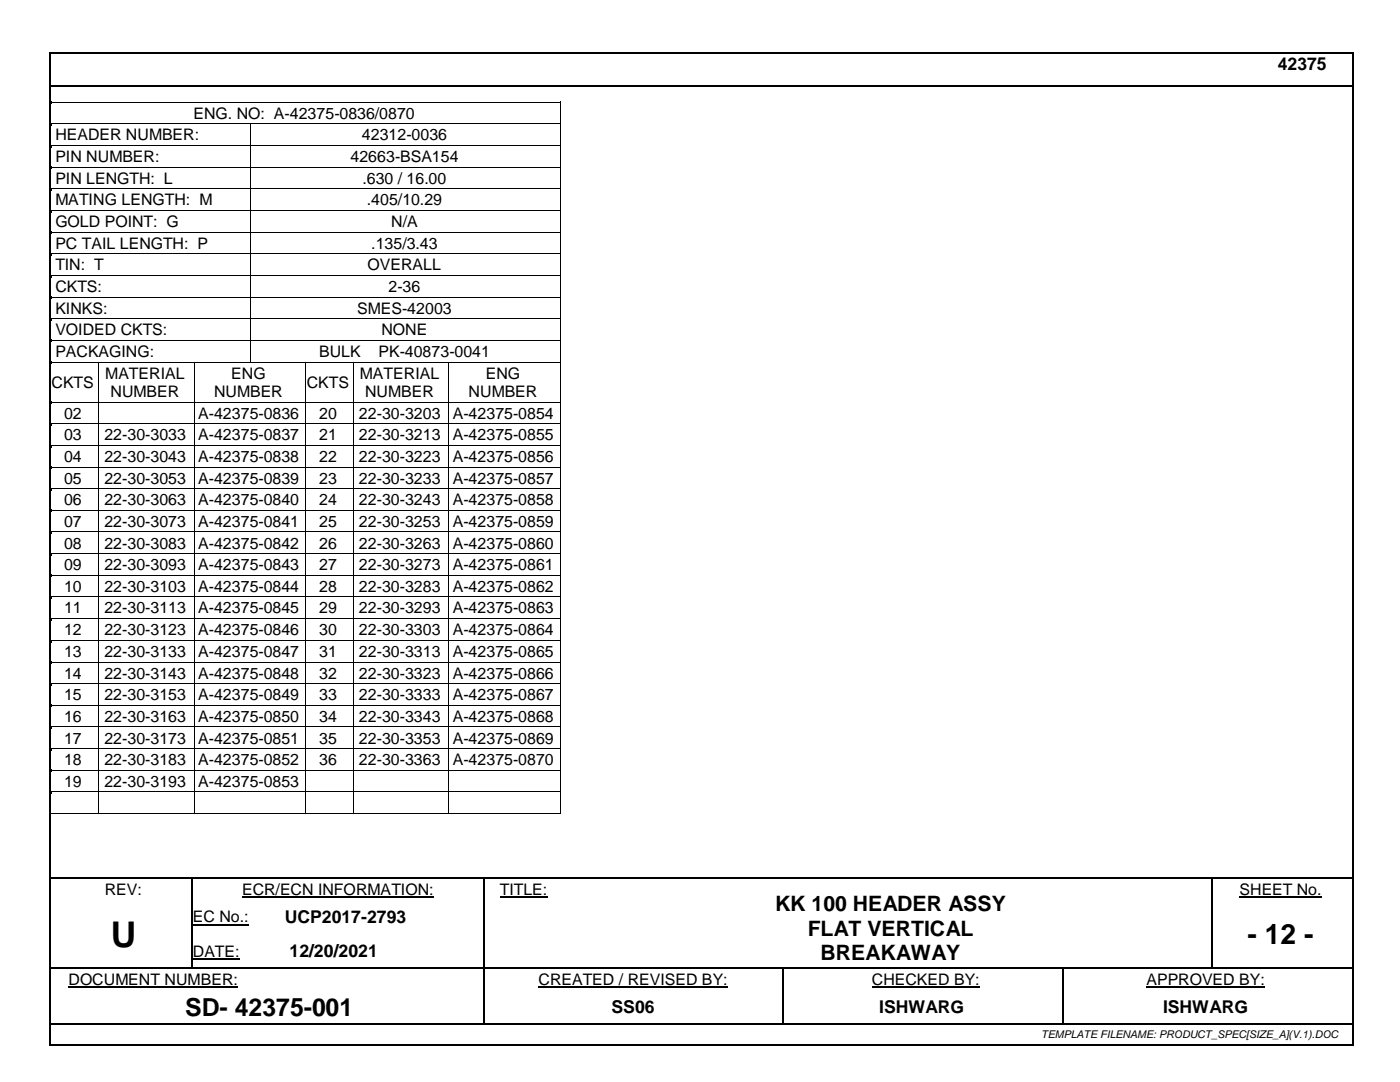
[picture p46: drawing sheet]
<svg xmlns="http://www.w3.org/2000/svg" width="279mm" height="216mm" viewBox="0 0 279 216" stroke-linecap="round" stroke-linejoin="round" font-family="sans-serif">
<defs><g id="words">
<text font-size="7.1" x="22.1" y="188.9">U</text>
<text font-size="5.6" x="249" y="188.3">- 12 -</text>
<text font-size="5" x="37" y="202.7">SD- 42375-001</text>
<g font-size="4.2">
<text x="154.7" y="181.9">KK 100 HEADER ASSY</text>
<text x="161.2" y="186.7">FLAT VERTICAL</text>
<text x="163.8" y="191.6">BREAKAWAY</text>
</g>
<g font-size="3.5">
<text x="255" y="13.9">42375</text>
<text x="56.8" y="184.1">UCP2017-2793</text>
<text x="57.8" y="191">12/20/2021</text>
<text x="122.1" y="202">SS06</text>
<text x="175.5" y="202">ISHWARG</text>
<text x="232.1" y="202">ISHWARG</text>
</g>
<g font-size="3.2">
<text x="38.6" y="23.7">ENG. NO: A-42375-0836/0870</text>
<text x="11" y="28">HEADER NUMBER:</text>
<text x="72.2" y="28">42312-0036</text>
<text x="11" y="32.3">PIN NUMBER:</text>
<text x="69.9" y="32.3">42663-BSA154</text>
<text x="11" y="36.7">PIN LENGTH: L</text>
<text x="11" y="41">MATING LENGTH: M</text>
<text x="72.3" y="36.7">.630 / 16.00</text>
<text x="73.2" y="41">.405/10.29</text>
<text x="11" y="45.3">GOLD POINT: G</text>
<text x="78.1" y="45.3">N/A</text>
<text x="11" y="49.6">PC TAIL LENGTH: P</text>
<text x="11" y="53.9">TIN: T</text>
<text x="73.4" y="53.9">OVERALL</text>
<text x="74.1" y="49.6">.135/3.43</text>
<text x="11" y="58.3">CKTS:</text>
<text x="77.5" y="58.3">2-36</text>
<text x="11" y="62.6">KINKS:</text>
<text x="71.3" y="62.6">SMES-42003</text>
<text x="11" y="66.9">VOIDED CKTS:</text>
<text x="11" y="71.2">PACKAGING:</text>
<text x="63.7" y="71.2">BULK</text>
<text x="75.5" y="71.2">PK-40873-0041</text>
<text x="76.1" y="66.9">NONE</text>
<text x="10.3" y="77.4">CKTS</text>
<text x="21" y="75.5">MATERIAL</text>
<text x="46.2" y="75.5">ENG</text>
<text x="61.2" y="77.4">CKTS</text>
<text x="71.8" y="75.5">MATERIAL</text>
<text x="97" y="75.5">ENG</text>
<text x="12.8" y="83.5">02</text>
<text x="22.1" y="79.2">NUMBER</text>
<text x="39.5" y="83.5">A-42375-0836</text>
<text x="42.7" y="79.2">NUMBER</text>
<text x="63.7" y="83.5">20</text>
<text x="71.6" y="83.5">22-30-3203</text>
<text x="72.9" y="79.2">NUMBER</text>
<text x="90.4" y="83.5">A-42375-0854</text>
<text x="93.5" y="79.2">NUMBER</text>
<text x="12.8" y="87.9">03</text>
<text x="20.8" y="87.9">22-30-3033</text>
<text x="39.5" y="87.9">A-42375-0837</text>
<text x="63.7" y="87.9">21</text>
<text x="71.6" y="87.9">22-30-3213</text>
<text x="90.4" y="87.9">A-42375-0855</text>
<text x="12.8" y="92.2">04</text>
<text x="20.8" y="92.2">22-30-3043</text>
<text x="39.5" y="92.2">A-42375-0838</text>
<text x="63.7" y="92.2">22</text>
<text x="71.6" y="92.2">22-30-3223</text>
<text x="90.4" y="92.2">A-42375-0856</text>
<text x="12.8" y="96.5">05</text>
<text x="12.8" y="100.8">06</text>
<text x="20.8" y="96.5">22-30-3053</text>
<text x="20.8" y="100.8">22-30-3063</text>
<text x="39.5" y="96.5">A-42375-0839</text>
<text x="39.5" y="100.8">A-42375-0840</text>
<text x="63.7" y="96.5">23</text>
<text x="63.7" y="100.8">24</text>
<text x="71.6" y="96.5">22-30-3233</text>
<text x="71.6" y="100.8">22-30-3243</text>
<text x="90.4" y="96.5">A-42375-0857</text>
<text x="90.4" y="100.8">A-42375-0858</text>
<text x="12.8" y="105.1">07</text>
<text x="20.8" y="105.1">22-30-3073</text>
<text x="39.5" y="105.1">A-42375-0841</text>
<text x="63.7" y="105.1">25</text>
<text x="71.6" y="105.1">22-30-3253</text>
<text x="90.4" y="105.1">A-42375-0859</text>
<text x="12.8" y="109.4">08</text>
<text x="12.8" y="113.8">09</text>
<text x="20.8" y="109.4">22-30-3083</text>
<text x="20.8" y="113.8">22-30-3093</text>
<text x="39.5" y="109.4">A-42375-0842</text>
<text x="39.5" y="113.8">A-42375-0843</text>
<text x="63.7" y="109.4">26</text>
<text x="63.7" y="113.8">27</text>
<text x="71.6" y="109.4">22-30-3263</text>
<text x="71.6" y="113.8">22-30-3273</text>
<text x="90.4" y="109.4">A-42375-0860</text>
<text x="90.4" y="113.8">A-42375-0861</text>
<text x="12.8" y="118.1">10</text>
<text x="20.8" y="118.1">22-30-3103</text>
<text x="39.5" y="118.1">A-42375-0844</text>
<text x="63.7" y="118.1">28</text>
<text x="71.6" y="118.1">22-30-3283</text>
<text x="90.4" y="118.1">A-42375-0862</text>
<text x="12.8" y="122.4">11</text>
<text x="20.8" y="122.4">22-30-3113</text>
<text x="39.5" y="122.4">A-42375-0845</text>
<text x="63.7" y="122.4">29</text>
<text x="71.6" y="122.4">22-30-3293</text>
<text x="90.4" y="122.4">A-42375-0863</text>
<text x="12.8" y="126.8">12</text>
<text x="12.8" y="131.1">13</text>
<text x="20.8" y="126.8">22-30-3123</text>
<text x="20.8" y="131.1">22-30-3133</text>
<text x="39.5" y="126.8">A-42375-0846</text>
<text x="39.5" y="131.1">A-42375-0847</text>
<text x="63.7" y="126.8">30</text>
<text x="63.7" y="131.1">31</text>
<text x="71.6" y="126.8">22-30-3303</text>
<text x="71.6" y="131.1">22-30-3313</text>
<text x="90.4" y="126.8">A-42375-0864</text>
<text x="90.4" y="131.1">A-42375-0865</text>
<text x="12.8" y="135.4">14</text>
<text x="20.8" y="135.4">22-30-3143</text>
<text x="39.5" y="135.4">A-42375-0848</text>
<text x="63.7" y="135.4">32</text>
<text x="71.6" y="135.4">22-30-3323</text>
<text x="90.4" y="135.4">A-42375-0866</text>
<text x="12.8" y="139.7">15</text>
<text x="20.8" y="139.7">22-30-3153</text>
<text x="39.5" y="139.7">A-42375-0849</text>
<text x="63.7" y="139.7">33</text>
<text x="71.6" y="139.7">22-30-3333</text>
<text x="90.4" y="139.7">A-42375-0867</text>
<text x="12.8" y="144">16</text>
<text x="12.8" y="148.4">17</text>
<text x="20.8" y="144">22-30-3163</text>
<text x="20.8" y="148.4">22-30-3173</text>
<text x="39.5" y="144">A-42375-0850</text>
<text x="39.5" y="148.4">A-42375-0851</text>
<text x="63.7" y="144">34</text>
<text x="63.7" y="148.4">35</text>
<text x="71.6" y="144">22-30-3343</text>
<text x="71.6" y="148.4">22-30-3353</text>
<text x="90.4" y="144">A-42375-0868</text>
<text x="90.4" y="148.4">A-42375-0869</text>
<text x="12.8" y="152.7">18</text>
<text x="20.8" y="152.7">22-30-3183</text>
<text x="39.5" y="152.7">A-42375-0852</text>
<text x="63.7" y="152.7">36</text>
<text x="71.6" y="152.7">22-30-3363</text>
<text x="90.4" y="152.7">A-42375-0870</text>
<text x="12.8" y="157">19</text>
<text x="20.8" y="157">22-30-3193</text>
<text x="39.5" y="157">A-42375-0853</text>
<text x="20.9" y="178.5">REV:</text>
<text x="48.3" y="178.5">ECR/ECN INFORMATION:</text>
<text x="99.8" y="178.5">TITLE:</text>
<text x="247.4" y="178.5">SHEET No.</text>
<text x="38.5" y="184.1">EC No.:</text>
<text x="38.5" y="191">DATE:</text>
<text x="13.7" y="196.5">DOCUMENT NUMBER:</text>
<text x="107.5" y="196.5">CREATED / REVISED BY:</text>
<text x="174" y="196.5">CHECKED BY:</text>
<text x="228.8" y="196.5">APPROVED BY:</text>
</g>
<text font-size="2.1" x="207.8" y="207.1">TEMPLATE FILENAME: PRODUCT_SPEC[SIZE_A](V.1).DOC</text>
</g></defs>
<g fill="#000">
<path d="M9.8 10.3h.4v.4h-.4z" fill-rule="evenodd"/>
<path d="M9.8 10.3h.4v.4h-.4z" fill-rule="evenodd"/>
<path d="M10.2 17h.3v.4h-.3z" fill-rule="evenodd"/>
<path d="M10.2 17h.3v.4h-.3z" fill-rule="evenodd"/>
<path d="M10.2 17h.3v.4h-.3z" fill-rule="evenodd"/>
<path d="M10.5 17v.4z" fill-rule="evenodd"/>
<path d="M269.9 10.3h.4v.4h-.4z" fill-rule="evenodd"/>
<path d="M269.9 10.3h.4v.4h-.4z" fill-rule="evenodd"/>
<path d="M10.2 20.3h.1v.4h-.1z" fill-rule="evenodd"/>
<path d="M10.2 20.3h.1v.2h-.1z" fill-rule="evenodd"/>
<path d="M10.2 24.6h.1v.5h-.1z" fill-rule="evenodd"/>
<path d="M10.2 29h.1v.4h-.1z" fill-rule="evenodd"/>
<path d="M10.2 33.3h.1v.4h-.1z" fill-rule="evenodd"/>
<path d="M10.2 37.6h.1v.4h-.1z" fill-rule="evenodd"/>
<path d="M49.8 24.8h.2v.3h-.2z" fill-rule="evenodd"/>
<path d="M49.8 24.6h.2v.2h-.2z" fill-rule="evenodd"/>
<path d="M49.8 29h.2v.4h-.2z" fill-rule="evenodd"/>
<path d="M49.8 33.3h.2v.4h-.2z" fill-rule="evenodd"/>
<path d="M49.8 37.6h.2v.4h-.2z" fill-rule="evenodd"/>
<path d="M111.7 20.3h.2v.4h-.2z" fill-rule="evenodd"/>
<path d="M111.7 20.3h.2v.2h-.2z" fill-rule="evenodd"/>
<path d="M111.7 24.6h.2v.5h-.2z" fill-rule="evenodd"/>
<path d="M111.7 29h.2v.4h-.2z" fill-rule="evenodd"/>
<path d="M111.7 33.3h.2v.4h-.2z" fill-rule="evenodd"/>
<path d="M111.7 37.6h.2v.4h-.2z" fill-rule="evenodd"/>
<path d="M10.2 41.9h.1v.4h-.1z" fill-rule="evenodd"/>
<path d="M10.2 46.2h.1v.5h-.1z" fill-rule="evenodd"/>
<path d="M10.2 50.6h.1v.4h-.1z" fill-rule="evenodd"/>
<path d="M10.2 54.9h.1v.4h-.1z" fill-rule="evenodd"/>
<path d="M10.2 59.2h.1v.4h-.1z" fill-rule="evenodd"/>
<path d="M49.8 41.9h.2v.4h-.2z" fill-rule="evenodd"/>
<path d="M49.8 46.2h.2v.5h-.2z" fill-rule="evenodd"/>
<path d="M49.8 50.6h.2v.4h-.2z" fill-rule="evenodd"/>
<path d="M49.8 54.9h.2v.4h-.2z" fill-rule="evenodd"/>
<path d="M49.8 59.2h.2v.4h-.2z" fill-rule="evenodd"/>
<path d="M111.7 41.9h.2v.4h-.2z" fill-rule="evenodd"/>
<path d="M111.7 46.2h.2v.5h-.2z" fill-rule="evenodd"/>
<path d="M111.7 50.6h.2v.4h-.2z" fill-rule="evenodd"/>
<path d="M111.7 54.9h.2v.4h-.2z" fill-rule="evenodd"/>
<path d="M111.7 59.2h.2v.4h-.2z" fill-rule="evenodd"/>
<path d="M10.2 63.5h.1v.4h-.1z" fill-rule="evenodd"/>
<path d="M10.2 67.8h.1v.4h-.1z" fill-rule="evenodd"/>
<path d="M10.2 72.2h.1v.4h-.1z" fill-rule="evenodd"/>
<path d="M19.6 72.3h.2v.3h-.2z" fill-rule="evenodd"/>
<path d="M19.6 72.2h.2v.1h-.2z" fill-rule="evenodd"/>
<path d="M38.7 72.3h.1v.3h-.1z" fill-rule="evenodd"/>
<path d="M38.7 72.2h.1v.1h-.1z" fill-rule="evenodd"/>
<path d="M49.8 63.5h.2v.4h-.2z" fill-rule="evenodd"/>
<path d="M49.8 67.8h.2v.4h-.2z" fill-rule="evenodd"/>
<path d="M49.8 72.2h.2v.1h-.2z" fill-rule="evenodd"/>
<path d="M60.9 72.3h.2v.3h-.2z" fill-rule="evenodd"/>
<path d="M60.9 72.2h.2v.1h-.2z" fill-rule="evenodd"/>
<path d="M70.4 72.3h.2v.3h-.2z" fill-rule="evenodd"/>
<path d="M70.4 72.2h.2v.1h-.2z" fill-rule="evenodd"/>
<path d="M89.5 72.3h.1v.3h-.1z" fill-rule="evenodd"/>
<path d="M89.5 72.2h.1v.1h-.1z" fill-rule="evenodd"/>
<path d="M111.7 63.5h.2v.4h-.2z" fill-rule="evenodd"/>
<path d="M111.7 67.8h.2v.4h-.2z" fill-rule="evenodd"/>
<path d="M111.7 72.2h.2v.4h-.2z" fill-rule="evenodd"/>
<path d="M10.2 80.2h.1v.4h-.1z" fill-rule="evenodd"/>
<path d="M10.2 84.5h.1v.4h-.1z" fill-rule="evenodd"/>
<path d="M10.2 88.8h.1v.4h-.1z" fill-rule="evenodd"/>
<path d="M10.2 93.1h.1v.4h-.1z" fill-rule="evenodd"/>
<path d="M10.2 97.4h.1v.4h-.1z" fill-rule="evenodd"/>
<path d="M19.6 80.2h.2v.4h-.2z" fill-rule="evenodd"/>
<path d="M19.6 84.5h.2v.4h-.2z" fill-rule="evenodd"/>
<path d="M19.6 88.8h.2v.4h-.2z" fill-rule="evenodd"/>
<path d="M19.6 93.1h.2v.4h-.2z" fill-rule="evenodd"/>
<path d="M19.6 97.4h.2v.4h-.2z" fill-rule="evenodd"/>
<path d="M38.7 80.2h.1v.4h-.1z" fill-rule="evenodd"/>
<path d="M38.7 84.5h.1v.4h-.1z" fill-rule="evenodd"/>
<path d="M38.7 88.8h.1v.4h-.1z" fill-rule="evenodd"/>
<path d="M38.7 93.1h.1v.4h-.1z" fill-rule="evenodd"/>
<path d="M38.7 97.4h.1v.4h-.1z" fill-rule="evenodd"/>
<path d="M60.9 80.2h.2v.4h-.2z" fill-rule="evenodd"/>
<path d="M60.9 84.5h.2v.4h-.2z" fill-rule="evenodd"/>
<path d="M60.9 88.8h.2v.4h-.2z" fill-rule="evenodd"/>
<path d="M60.9 93.1h.2v.4h-.2z" fill-rule="evenodd"/>
<path d="M60.9 97.4h.2v.4h-.2z" fill-rule="evenodd"/>
<path d="M70.4 80.2h.2v.4h-.2z" fill-rule="evenodd"/>
<path d="M70.4 84.5h.2v.4h-.2z" fill-rule="evenodd"/>
<path d="M70.4 88.8h.2v.4h-.2z" fill-rule="evenodd"/>
<path d="M70.4 93.1h.2v.4h-.2z" fill-rule="evenodd"/>
<path d="M70.4 97.4h.2v.4h-.2z" fill-rule="evenodd"/>
<path d="M89.5 80.2h.1v.4h-.1z" fill-rule="evenodd"/>
<path d="M89.5 84.5h.1v.4h-.1z" fill-rule="evenodd"/>
<path d="M89.5 88.8h.1v.4h-.1z" fill-rule="evenodd"/>
<path d="M89.5 93.1h.1v.4h-.1z" fill-rule="evenodd"/>
<path d="M89.5 97.4h.1v.4h-.1z" fill-rule="evenodd"/>
<path d="M111.7 80.2h.2v.4h-.2z" fill-rule="evenodd"/>
<path d="M111.7 84.5h.2v.4h-.2z" fill-rule="evenodd"/>
<path d="M111.7 88.8h.2v.4h-.2z" fill-rule="evenodd"/>
<path d="M111.7 93.1h.2v.4h-.2z" fill-rule="evenodd"/>
<path d="M111.7 97.4h.2v.4h-.2z" fill-rule="evenodd"/>
<path d="M10.2 101.7h.1v.5h-.1z" fill-rule="evenodd"/>
<path d="M10.2 106.1h.1v.4h-.1z" fill-rule="evenodd"/>
<path d="M10.2 110.4h.1v.4h-.1z" fill-rule="evenodd"/>
<path d="M10.2 114.7h.1v.4h-.1z" fill-rule="evenodd"/>
<path d="M10.2 119h.1v.4h-.1z" fill-rule="evenodd"/>
<path d="M19.6 101.7h.2v.5h-.2z" fill-rule="evenodd"/>
<path d="M19.6 106.1h.2v.4h-.2z" fill-rule="evenodd"/>
<path d="M19.6 110.4h.2v.4h-.2z" fill-rule="evenodd"/>
<path d="M19.6 114.7h.2v.4h-.2z" fill-rule="evenodd"/>
<path d="M19.6 119h.2v.4h-.2z" fill-rule="evenodd"/>
<path d="M38.7 101.7h.1v.5h-.1z" fill-rule="evenodd"/>
<path d="M38.7 106.1h.1v.4h-.1z" fill-rule="evenodd"/>
<path d="M38.7 110.4h.1v.4h-.1z" fill-rule="evenodd"/>
<path d="M38.7 114.7h.1v.4h-.1z" fill-rule="evenodd"/>
<path d="M38.7 119h.1v.4h-.1z" fill-rule="evenodd"/>
<path d="M60.9 101.7h.2v.5h-.2z" fill-rule="evenodd"/>
<path d="M60.9 106.1h.2v.4h-.2z" fill-rule="evenodd"/>
<path d="M60.9 110.4h.2v.4h-.2z" fill-rule="evenodd"/>
<path d="M60.9 114.7h.2v.4h-.2z" fill-rule="evenodd"/>
<path d="M60.9 119h.2v.4h-.2z" fill-rule="evenodd"/>
<path d="M70.4 101.7h.2v.5h-.2z" fill-rule="evenodd"/>
<path d="M70.4 106.1h.2v.4h-.2z" fill-rule="evenodd"/>
<path d="M70.4 110.4h.2v.4h-.2z" fill-rule="evenodd"/>
<path d="M70.4 114.7h.2v.4h-.2z" fill-rule="evenodd"/>
<path d="M70.4 119h.2v.4h-.2z" fill-rule="evenodd"/>
<path d="M89.5 101.7h.1v.5h-.1z" fill-rule="evenodd"/>
<path d="M89.5 106.1h.1v.4h-.1z" fill-rule="evenodd"/>
<path d="M89.5 110.4h.1v.4h-.1z" fill-rule="evenodd"/>
<path d="M89.5 114.7h.1v.4h-.1z" fill-rule="evenodd"/>
<path d="M89.5 119h.1v.4h-.1z" fill-rule="evenodd"/>
<path d="M111.7 101.7h.2v.5h-.2z" fill-rule="evenodd"/>
<path d="M111.7 106.1h.2v.4h-.2z" fill-rule="evenodd"/>
<path d="M111.7 110.4h.2v.4h-.2z" fill-rule="evenodd"/>
<path d="M111.7 114.7h.2v.4h-.2z" fill-rule="evenodd"/>
<path d="M111.7 119h.2v.4h-.2z" fill-rule="evenodd"/>
<path d="M10.2 123.4h.1v.4h-.1z" fill-rule="evenodd"/>
<path d="M10.2 127.7h.1v.4h-.1z" fill-rule="evenodd"/>
<path d="M10.2 132h.1v.4h-.1z" fill-rule="evenodd"/>
<path d="M10.2 136.3h.1v.5h-.1z" fill-rule="evenodd"/>
<path d="M19.6 123.4h.2v.4h-.2z" fill-rule="evenodd"/>
<path d="M19.6 127.7h.2v.4h-.2z" fill-rule="evenodd"/>
<path d="M19.6 132h.2v.4h-.2z" fill-rule="evenodd"/>
<path d="M19.6 136.3h.2v.5h-.2z" fill-rule="evenodd"/>
<path d="M38.7 123.4h.1v.4h-.1z" fill-rule="evenodd"/>
<path d="M38.7 127.7h.1v.4h-.1z" fill-rule="evenodd"/>
<path d="M38.7 132h.1v.4h-.1z" fill-rule="evenodd"/>
<path d="M38.7 136.3h.1v.5h-.1z" fill-rule="evenodd"/>
<path d="M60.9 123.4h.2v.4h-.2z" fill-rule="evenodd"/>
<path d="M60.9 127.7h.2v.4h-.2z" fill-rule="evenodd"/>
<path d="M60.9 132h.2v.4h-.2z" fill-rule="evenodd"/>
<path d="M60.9 136.3h.2v.5h-.2z" fill-rule="evenodd"/>
<path d="M70.4 123.4h.2v.4h-.2z" fill-rule="evenodd"/>
<path d="M70.4 127.7h.2v.4h-.2z" fill-rule="evenodd"/>
<path d="M70.4 132h.2v.4h-.2z" fill-rule="evenodd"/>
<path d="M70.4 136.3h.2v.5h-.2z" fill-rule="evenodd"/>
<path d="M89.5 123.4h.1v.4h-.1z" fill-rule="evenodd"/>
<path d="M89.5 127.7h.1v.4h-.1z" fill-rule="evenodd"/>
<path d="M89.5 132h.1v.4h-.1z" fill-rule="evenodd"/>
<path d="M89.5 136.3h.1v.5h-.1z" fill-rule="evenodd"/>
<path d="M111.7 123.4h.2v.4h-.2z" fill-rule="evenodd"/>
<path d="M111.7 127.7h.2v.4h-.2z" fill-rule="evenodd"/>
<path d="M111.7 132h.2v.4h-.2z" fill-rule="evenodd"/>
<path d="M111.7 136.3h.2v.5h-.2z" fill-rule="evenodd"/>
<path d="M10.2 140.7h.1v.4h-.1z" fill-rule="evenodd"/>
<path d="M10.2 145h.1v.4h-.1z" fill-rule="evenodd"/>
<path d="M10.2 149.3h.1v.4h-.1z" fill-rule="evenodd"/>
<path d="M10.2 153.6h.1v.4h-.1z" fill-rule="evenodd"/>
<path d="M10.2 157.9h.1v.5h-.1z" fill-rule="evenodd"/>
<path d="M19.6 140.7h.2v.4h-.2z" fill-rule="evenodd"/>
<path d="M19.6 145h.2v.4h-.2z" fill-rule="evenodd"/>
<path d="M19.6 149.3h.2v.4h-.2z" fill-rule="evenodd"/>
<path d="M19.6 153.6h.2v.4h-.2z" fill-rule="evenodd"/>
<path d="M19.6 157.9h.2v.5h-.2z" fill-rule="evenodd"/>
<path d="M38.7 140.7h.1v.4h-.1z" fill-rule="evenodd"/>
<path d="M38.7 145h.1v.4h-.1z" fill-rule="evenodd"/>
<path d="M38.7 149.3h.1v.4h-.1z" fill-rule="evenodd"/>
<path d="M38.7 153.6h.1v.4h-.1z" fill-rule="evenodd"/>
<path d="M38.7 157.9h.1v.5h-.1z" fill-rule="evenodd"/>
<path d="M60.9 140.7h.2v.4h-.2z" fill-rule="evenodd"/>
<path d="M60.9 145h.2v.4h-.2z" fill-rule="evenodd"/>
<path d="M60.9 149.3h.2v.4h-.2z" fill-rule="evenodd"/>
<path d="M60.9 153.6h.2v.4h-.2z" fill-rule="evenodd"/>
<path d="M60.9 157.9h.2v.5h-.2z" fill-rule="evenodd"/>
<path d="M70.4 140.7h.2v.4h-.2z" fill-rule="evenodd"/>
<path d="M70.4 145h.2v.4h-.2z" fill-rule="evenodd"/>
<path d="M70.4 149.3h.2v.4h-.2z" fill-rule="evenodd"/>
<path d="M70.4 153.6h.2v.4h-.2z" fill-rule="evenodd"/>
<path d="M70.4 157.9h.2v.5h-.2z" fill-rule="evenodd"/>
<path d="M89.5 140.7h.1v.4h-.1z" fill-rule="evenodd"/>
<path d="M89.5 145h.1v.4h-.1z" fill-rule="evenodd"/>
<path d="M89.5 149.3h.1v.4h-.1z" fill-rule="evenodd"/>
<path d="M89.5 153.6h.1v.4h-.1z" fill-rule="evenodd"/>
<path d="M89.5 157.9h.1v.5h-.1z" fill-rule="evenodd"/>
<path d="M111.7 140.7h.2v.4h-.2z" fill-rule="evenodd"/>
<path d="M111.7 145h.2v.4h-.2z" fill-rule="evenodd"/>
<path d="M111.7 149.3h.2v.4h-.2z" fill-rule="evenodd"/>
<path d="M111.7 153.6h.2v.4h-.2z" fill-rule="evenodd"/>
<path d="M111.7 157.9h.2v.5h-.2z" fill-rule="evenodd"/>
<path d="M10.2 162.3h.1v.1h-.1z" fill-rule="evenodd"/>
<path d="M10.2 162.3h.1v.1h-.1z" fill-rule="evenodd"/>
<path d="M19.6 162.3h.2v.1h-.2z" fill-rule="evenodd"/>
<path d="M38.2 175.3h.3v.2h-.3z" fill-rule="evenodd"/>
<path d="M38.2 175h.4v.3h-.4z" fill-rule="evenodd"/>
<path d="M38.7 162.3h.1v.1h-.1z" fill-rule="evenodd"/>
<path d="M60.9 162.3h.2v.1h-.2z" fill-rule="evenodd"/>
<path d="M70.4 162.3h.2v.1h-.2z" fill-rule="evenodd"/>
<path d="M89.5 162.3h.1v.1h-.1z" fill-rule="evenodd"/>
<path d="M96.4 175.3h.3v.2h-.3z" fill-rule="evenodd"/>
<path d="M96.4 175h.3v.3h-.3z" fill-rule="evenodd"/>
<path d="M111.7 162.3h.2v.1h-.2z" fill-rule="evenodd"/>
<path d="M111.7 162.3h.2v.1h-.2z" fill-rule="evenodd"/>
<path d="M113.6 175h.3v.3h-.3z" fill-rule="evenodd"/>
<path d="M241.8 175.3h.3v.2h-.3z" fill-rule="evenodd"/>
<path d="M241.8 175h.4v.3h-.4z" fill-rule="evenodd"/>
<path d="M269.1 175h.3v.3h-.3z" fill-rule="evenodd"/>
<path d="M269.4 175h.5v.3h-.5z" fill-rule="evenodd"/>
<path d="M38.2 179.3h.3v.9h-.3z" fill-rule="evenodd"/>
<path d="M38.2 186.2h.3v.9h-.3z" fill-rule="evenodd"/>
<path d="M38.2 193.1h.3v.2h-.3z" fill-rule="evenodd"/>
<path d="M55.5 193.1h.3v.2h-.3z" fill-rule="evenodd"/>
<path d="M96.4 197.4h.3v.8h-.3z" fill-rule="evenodd"/>
<path d="M96.4 179.3h.3v.9h-.3z" fill-rule="evenodd"/>
<path d="M96.4 186.2h.3v.9h-.3z" fill-rule="evenodd"/>
<path d="M96.4 193.1h.3v.5h-.3z" fill-rule="evenodd"/>
<path d="M113.6 193.1h.2v.2h-.2z" fill-rule="evenodd"/>
<path d="M156.1 197.4h.3v.8h-.3z" fill-rule="evenodd"/>
<path d="M156.1 193.3h.3v.3h-.3z" fill-rule="evenodd"/>
<path d="M156.1 193.1h.3v.2h-.3z" fill-rule="evenodd"/>
<path d="M212 193.3h.2v.3h-.2z" fill-rule="evenodd"/>
<path d="M212 193.1h.2v.2h-.2z" fill-rule="evenodd"/>
<path d="M212 197.4h.2v.8h-.2z" fill-rule="evenodd"/>
<path d="M241.8 179.3h.3v.9h-.3z" fill-rule="evenodd"/>
<path d="M241.8 186.2h.3v.9h-.3z" fill-rule="evenodd"/>
<path d="M241.8 193.1h.3v.2h-.3z" fill-rule="evenodd"/>
<path d="M9.8 208.3h.4v.4h-.4z" fill-rule="evenodd"/>
<path d="M9.8 208.3h.4v.4h-.4z" fill-rule="evenodd"/>
<path d="M96.4 204.2h.3v.4h-.3z" fill-rule="evenodd"/>
<path d="M156.1 204.2h.3v.4h-.3z" fill-rule="evenodd"/>
<path d="M212 204.2h.3v.4h-.3z" fill-rule="evenodd"/>
<path d="M269.1 204.2h.3v.4h-.3z" fill-rule="evenodd"/>
<path d="M269.3 204.2h.4v.4h-.4z" fill-rule="evenodd"/>
<path d="M269.7 204.2h.2v.4h-.2z" fill-rule="evenodd"/>
<path d="M269.9 208.3h.4v.4h-.4z" fill-rule="evenodd"/>
<path d="M269.9 208.3h.4v.4h-.4z" fill-rule="evenodd"/>
</g>
<g fill="none" stroke="#000" stroke-width=".34">
<path d="M10 10.7v197.6M10.2 10.5h259.7M10.5 17.2h259.4M270.1 10.7v197.6M10.2 175.1h28M38.6 175.1h57.8M96.7 175.1h16.9M113.9 175.1h127.9M242.2 175.1h26.9M96.5 198.2v6M156.2 198.2v6M10.2 204.4h86.2"/>
<path d="M10.2 208.5h259.7M96.7 204.4h59.4M156.4 204.4h55.6M212.3 204.4h56.8"/>
</g>
<path d="M48.3 179h38.3M99.8 179h9.5M247.4 179h16.4M13.7 197h33.8M38.5 184.5h11.1M38.5 191.4h9.3M107.5 197h37.8M174 197h21.5M228.8 197h23.7" fill="none" stroke="#000" stroke-width=".21"/>
<g fill="none" stroke="#000" stroke-width=".25">
<path d="M38.4 175.5v3.8M96.5 175.5v3.8M242 175.5v3.8M10.2 193.2h28M38.4 180.2v6M38.4 187.1v6M38.5 193.2h17M55.8 193.2h40.6M96.5 180.2v6M96.5 187.1v6M96.5 193.6v3.8M96.7 193.2h16.9"/>
<path d="M113.8 193.2h42.3M156.2 193.6v3.8M156.4 193.2h55.6M212.1 193.6v3.8M212.1 198.2v6M212.2 193.2h29.6M242 180.2v6M242 187.1v6M242.1 193.2h27.8"/>
</g>
<g fill="none" stroke="#000" stroke-width=".2">
<path d="M10.3 20.4h101.4M10.3 24.7h39.5M10.3 29h39.5M10.3 33.4h39.5M10.3 37.7h39.5M49.9 25.1v3.9M49.9 29.4v3.9M49.9 33.7v3.9M49.9 38v3.9M50 24.7h61.7M50 29h61.7M50 33.4h61.7"/>
<path d="M50 37.7h61.7M111.8 20.7v3.9M111.8 25.1v3.9M111.8 29.4v3.9M111.8 33.7v3.9M111.8 38v3.9M10.3 42h39.5M10.3 46.3h39.5M10.3 50.6h39.5M10.3 55h39.5M10.3 59.3h39.5M49.9 42.3v3.9"/>
<path d="M49.9 46.7v3.9M49.9 51v3.9M49.9 55.3v3.9M49.9 59.6v3.9M50 42h61.7M50 46.3h61.7M50 50.6h61.7M50 55h61.7M50 59.3h61.7M111.8 42.3v3.9M111.8 46.7v3.9M111.8 51v3.9"/>
<path d="M111.8 55.3v3.9M111.8 59.6v3.9M10.3 63.6h39.5M10.3 67.9h39.5M10.3 72.2h9.3M19.7 72.6v7.6M19.8 72.2h18.9M38.7 72.6v7.6M38.8 72.2h11M49.9 63.9v3.9M49.9 68.3v3.9M50 63.6h61.7"/>
<path d="M50 67.9h61.7M50 72.2h10.9M61 72.6v7.6M61.1 72.2h9.3M70.5 72.6v7.6M70.6 72.2h18.9M89.6 72.6v7.6M89.6 72.2h22.1M111.8 63.9v3.9M111.8 68.3v3.9M111.8 72.6v7.6M10.3 80.2h9.3"/>
<path d="M10.3 84.6h9.3M10.3 88.9h9.3M10.3 93.2h9.3M10.3 97.5h9.3M19.7 80.6v3.9M19.7 84.9v3.9M19.7 89.2v3.9M19.7 93.5v3.9M19.7 97.8v3.9M19.8 80.2h18.9M19.8 84.6h18.9M19.8 88.9h18.9"/>
<path d="M19.8 93.2h18.9M19.8 97.5h18.9M38.7 80.6v3.9M38.7 84.9v3.9M38.7 89.2v3.9M38.7 93.5v3.9M38.7 97.8v3.9M38.8 80.2h22.1M38.8 84.6h22.1M38.8 88.9h22.1M38.8 93.2h22.1M38.8 97.5h22.1"/>
<path d="M61 80.6v3.9M61 84.9v3.9M61 89.2v3.9M61 93.5v3.9M61 97.8v3.9M61.1 80.2h9.3M61.1 84.6h9.3M61.1 88.9h9.3M61.1 93.2h9.3M61.1 97.5h9.3M70.5 80.6v3.9M70.5 84.9v3.9"/>
<path d="M70.5 89.2v3.9M70.5 93.5v3.9M70.5 97.8v3.9M70.6 80.2h18.9M70.6 84.6h18.9M70.6 88.9h18.9M70.6 93.2h18.9M70.6 97.5h18.9M89.6 80.6v3.9M89.6 84.9v3.9M89.6 89.2v3.9M89.6 93.5v3.9"/>
<path d="M89.6 97.8v3.9M89.6 80.2h22.1M89.6 84.6h22.1M89.6 88.9h22.1M89.6 93.2h22.1M89.6 97.5h22.1M111.8 80.6v3.9M111.8 84.9v3.9M111.8 89.2v3.9M111.8 93.5v3.9M111.8 97.8v3.9M10.3 101.8h9.3"/>
<path d="M10.3 106.1h9.3M10.3 110.5h9.3M10.3 114.8h9.3M10.3 119.1h9.3M19.7 102.2v3.9M19.7 106.5v3.9M19.7 110.8v3.9M19.7 115.1v3.9M19.7 119.4v4M19.8 101.8h18.9M19.8 106.1h18.9M19.8 110.5h18.9"/>
<path d="M19.8 114.8h18.9M19.8 119.1h18.9M38.7 102.2v3.9M38.7 106.5v3.9M38.7 110.8v3.9M38.7 115.1v3.9M38.7 119.4v4M38.8 101.8h22.1M38.8 106.1h22.1M38.8 110.5h22.1M38.8 114.8h22.1M38.8 119.1h22.1"/>
<path d="M61 102.2v3.9M61 106.5v3.9M61 110.8v3.9M61 115.1v3.9M61 119.4v4M61.1 101.8h9.3M61.1 106.1h9.3M61.1 110.5h9.3M61.1 114.8h9.3M61.1 119.1h9.3M70.5 102.2v3.9M70.5 106.5v3.9"/>
<path d="M70.5 110.8v3.9M70.5 115.1v3.9M70.5 119.4v4M70.6 101.8h18.9M70.6 106.1h18.9M70.6 110.5h18.9M70.6 114.8h18.9M70.6 119.1h18.9M89.6 102.2v3.9M89.6 106.5v3.9M89.6 110.8v3.9M89.6 115.1v3.9"/>
<path d="M89.6 119.4v4M89.6 101.8h22.1M89.6 106.1h22.1M89.6 110.5h22.1M89.6 114.8h22.1M89.6 119.1h22.1M111.8 102.2v3.9M111.8 106.5v3.9M111.8 110.8v3.9M111.8 115.1v3.9M111.8 119.4v4M10.3 123.5h9.3"/>
<path d="M10.3 127.8h9.3M10.3 132.1h9.3M10.3 136.4h9.3M19.7 123.8v3.9M19.7 128.1v3.9M19.7 132.4v3.9M19.7 136.8v3.9M19.8 123.5h18.9M19.8 127.8h18.9M19.8 132.1h18.9M19.8 136.4h18.9M38.7 123.8v3.9"/>
<path d="M38.7 128.1v3.9M38.7 132.4v3.9M38.7 136.8v3.9M38.8 123.5h22.1M38.8 127.8h22.1M38.8 132.1h22.1M38.8 136.4h22.1M61 123.8v3.9M61 128.1v3.9M61 132.4v3.9M61 136.8v3.9M61.1 123.5h9.3"/>
<path d="M61.1 127.8h9.3M61.1 132.1h9.3M61.1 136.4h9.3M70.5 123.8v3.9M70.5 128.1v3.9M70.5 132.4v3.9M70.5 136.8v3.9M70.6 123.5h18.9M70.6 127.8h18.9M70.6 132.1h18.9M70.6 136.4h18.9M89.6 123.8v3.9"/>
<path d="M89.6 128.1v3.9M89.6 132.4v3.9M89.6 136.8v3.9M89.6 123.5h22.1M89.6 127.8h22.1M89.6 132.1h22.1M89.6 136.4h22.1M111.8 123.8v3.9M111.8 128.1v3.9M111.8 132.4v3.9M111.8 136.8v3.9M10.3 140.7h9.3"/>
<path d="M10.3 145.1h9.3M10.3 149.4h9.3M10.3 153.7h9.3M10.3 158h9.3M19.7 141.1v3.9M19.7 145.4v3.9M19.7 149.7v3.9M19.7 154v3.9M19.7 158.4v3.9M19.8 140.7h18.9M19.8 145.1h18.9M19.8 149.4h18.9"/>
<path d="M19.8 153.7h18.9M19.8 158h18.9M38.7 141.1v3.9M38.7 145.4v3.9M38.7 149.7v3.9M38.7 154v3.9M38.7 158.4v3.9M38.8 140.7h22.1M38.8 145.1h22.1M38.8 149.4h22.1M38.8 153.7h22.1M38.8 158h22.1"/>
<path d="M61 141.1v3.9M61 145.4v3.9M61 149.7v3.9M61 154v3.9M61 158.4v3.9M61.1 140.7h9.3M61.1 145.1h9.3M61.1 149.4h9.3M61.1 153.7h9.3M61.1 158h9.3M70.5 141.1v3.9M70.5 145.4v3.9"/>
<path d="M70.5 149.7v3.9M70.5 154v3.9M70.5 158.4v3.9M70.6 140.7h18.9M70.6 145.1h18.9M70.6 149.4h18.9M70.6 153.7h18.9M70.6 158h18.9M89.6 141.1v3.9M89.6 145.4v3.9M89.6 149.7v3.9M89.6 154v3.9"/>
<path d="M89.6 158.4v3.9M89.6 140.7h22.1M89.6 145.1h22.1M89.6 149.4h22.1M89.6 153.7h22.1M89.6 158h22.1M111.8 141.1v3.9M111.8 145.4v3.9M111.8 149.7v3.9M111.8 154v3.9M111.8 158.4v3.9M10.3 162.3h9.3"/>
<path d="M19.8 162.3h18.9M38.8 162.3h22.1M61.1 162.3h9.3M70.6 162.3h18.9M89.6 162.3h22.1"/>
</g>
<use href="#words"/>
</svg>
